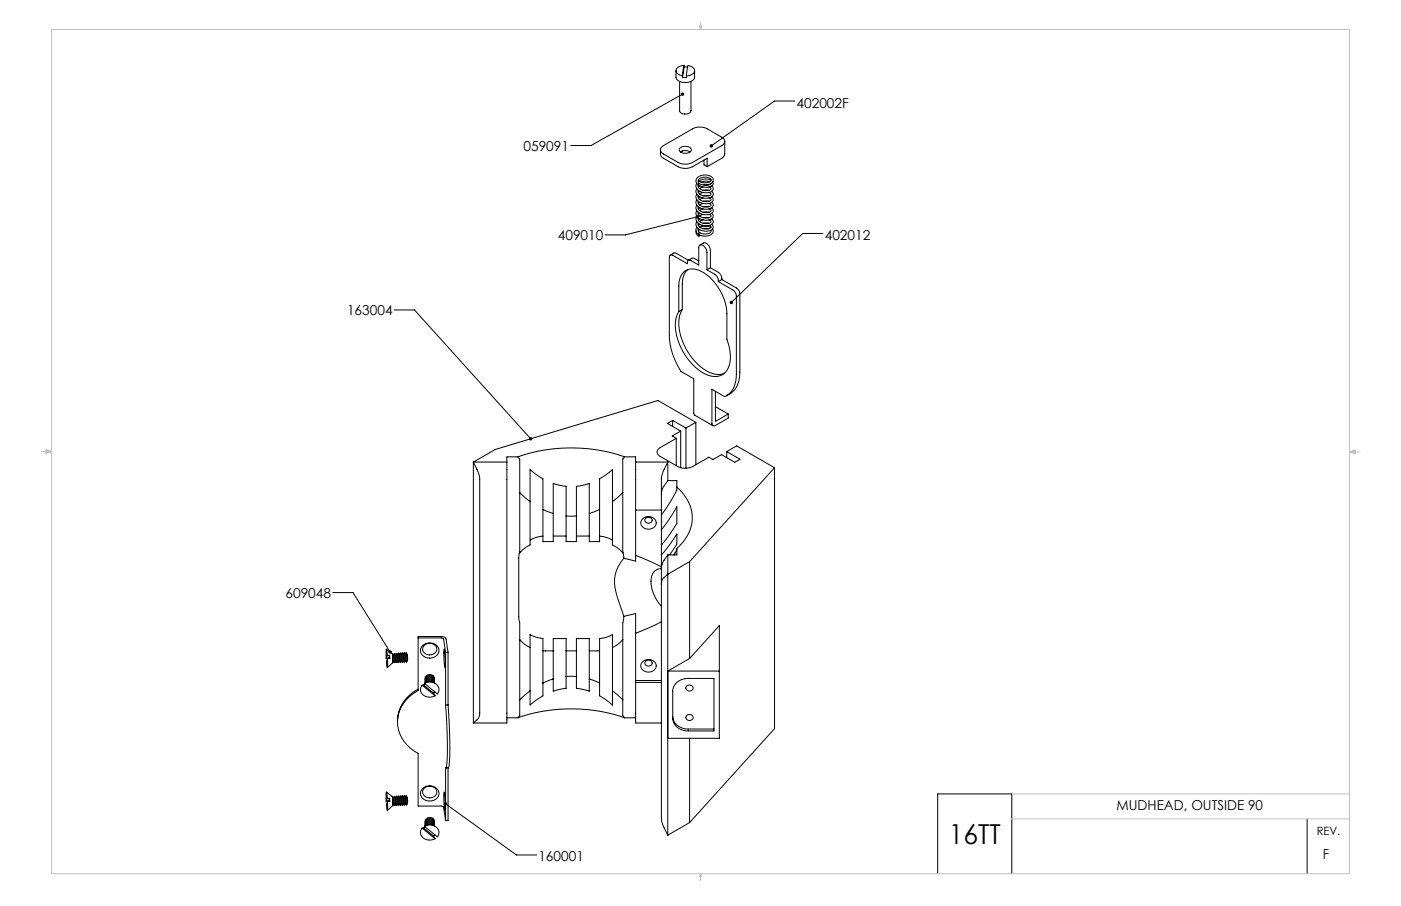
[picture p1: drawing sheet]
<svg xmlns="http://www.w3.org/2000/svg" width="432mm" height="279mm" viewBox="0 0 432 279" stroke-linecap="round" stroke-linejoin="round" font-family="sans-serif">
<defs><g id="words">
<text font-size="8.5" x="292.5" y="260.2">16TT</text>
<g font-size="4.2">
<text x="245.5" y="33.3">402002F</text>
<text x="161.3" y="46.5">059091</text>
<text x="171.9" y="74.1">409010</text>
<text x="254.2" y="74.1">402012</text>
<text x="107" y="97.1">163004</text>
<text x="88" y="184.3">609048</text>
<text x="344.1" y="249.8">MUDHEAD, OUTSIDE 90</text>
<text x="165.9" y="265.4">160001</text>
<text x="407.7" y="264.9">F</text>
</g>
<text font-size="3.5" x="405.8" y="257.6">REV.</text>
</g></defs>
<g fill="none" stroke="#000" stroke-width=".31">
<path d="M208.3 21.8v2a3.1 3.1 0 0 0 4.1 1.5l1-.4 .6-.7 .1-2.4M209.5 25.1v9.1a2.02 2.02 0 0 0 3.5 0v-9.1M210.3 23.4v.5M210.4 29l-28.2 15.9h-6.3M210.9 20.2l-.6 3.2M210.9 20.2a2.06 2.06 0 0 0-2.5 2l.7 .7 1.2 .5M210.9 20.7h1M210.9 20.7l-.6 3.2M210.9 20.2v.5M211.6 23.4v.5h-1.3M212.1 20.2a1.59 1.59 0 0 1 1.6 .7 1.59 1.59 0 0 1 .1 1.7l-1.1 .6-1.1 .2zM245 31.2h-6.3l-19.5 13.8"/>
<path d="M203.6 46.2v1.5l.4 .7 5 3a5 5 0 0 0 4.5 0l4.5-2.6v2.6M204 45.3l9.5-5.6a5 5 0 0 1 4.5 0l4.4 2.6a1.37 1.37 0 0 1 1 1.3 1.37 1.37 0 0 1-1 1.3l-8.9 5.2a5 5 0 0 1-4.5 0l-4.5-2.6a1.32 1.32 0 0 1-.5-2.2zM209.6 45.7a2.31 2.31 0 0 1 3.5 .5 2.15 2.15 0 0 1-3.8 0zM209.7 46.9a2.81 2.81 0 0 1 3 0M209.9 46.7v.1M210.3 46.6l-.4 .2M214.7 56.5a1.95 1.95 0 0 0 1.9 2.8 2.51 2.51 0 0 0 3.2-1.1l-.5-.9M214.8 59.9a1.95 1.95 0 0 0 1.8 2.8 2.26 2.26 0 0 0 3.2-1.3l-.5-.7M214.8 58.2a2.06 2.06 0 0 0 2 2.9 2.25 2.25 0 0 0 3-1.3l-.5-.8M215.2 57a1.63 1.63 0 0 0 2 1.8l1.3-.1a.53 .53 0 0 0 .7-.5 .53 .53 0 0 0-.7-.5M215.2 58.7a1.82 1.82 0 0 0 2.3 1.8l1.6-.4v-.4l-.6-.3M215.3 56.2a1.19 1.19 0 0 1 1.5-1.5 1.66 1.66 0 0 1 2.3 1 3.6 3.6 0 0 1-3.6 .3l-.2 .3a3.1 3.1 0 0 0 4.5-.6 2.24 2.24 0 0 0-3-1.7 1.86 1.86 0 0 0-2.1 2.5l.6 .6"/>
<path d="M215.7 59l-.5 .3M215.7 57.3l-.5 .4M216.7 57.7l-1.1 .5M216.7 59.4l-1.1 .5M217 49.4v1.4l1 .6M218.3 56.9l.2 .1M218.5 58.7h-1.8M218.7 56.1l-1.1-.2-1.5 .3M219.1 56.6l-.8 .4h-1.4M219.2 55.5a3.9 3.9 0 0 0-4 .5M219.7 56a1.17 1.17 0 0 1-1.2 1.7 3.3 3.3 0 0 1-3.2-.9l.2-.2M223.4 43.6v4l-.2 .6-.8 .6-4.4 2.6"/>
<path d="M206.6 78.7l1.1-.7h.5l4 2.3M214.5 71.2l.1 .9 .7 .8M214.8 68.3a2.01 2.01 0 0 0 1.9 2.9 2.2 2.2 0 0 0 3.1-1.3l-.5-.7M214.8 64.9a2.26 2.26 0 0 0 2.5 3 1.88 1.88 0 0 0 2.5-1.5l-.5-.6M214.8 63.3a2.15 2.15 0 0 0 2.2 2.9 2.17 2.17 0 0 0 2.8-1.2l-.5-.9M214.8 61.6a2.24 2.24 0 0 0 2.5 2.9 1.93 1.93 0 0 0 2.5-1.3l-.5-.8M214.8 66.6a2.19 2.19 0 0 0 2.3 3 1.98 1.98 0 0 0 2.7-1.5l-.5-.6M214.8 70l-.3 1.2 .8 1.1M214.9 66.9l-22.2 5.5h-6.2M215.2 67.1a1.58 1.58 0 0 0 1.8 1.8h1.2l.8-.3 .1-.4-.6-.4M215.2 60.4a1.61 1.61 0 0 0 1.9 1.7 1.46 1.46 0 0 0 2-.7l-.6-.3M215.2 70.5v.7l.5 .6"/>
<path d="M215.2 68.8a1.67 1.67 0 0 0 2 1.8h1.1l.7-.4 .1-.3-.6-.4M215.2 62.1a2.01 2.01 0 0 0 2.7 1.8l.6-.1a.53 .53 0 0 0 .7-.5 .53 .53 0 0 0-.7-.6M215.2 63.8a1.54 1.54 0 0 0 1.8 1.7 1.5 1.5 0 0 0 2.1-.7l-.6-.4M215.2 65.5a2 2 0 0 0 2.7 1.7l.6-.1a.53 .53 0 0 0 .7-.4 .53 .53 0 0 0-.7-.6M215.4 72.4a.27 .27 0 0 0-.2 .3 .27 .27 0 0 0 .4 .2 .27 .27 0 0 0 .1-.4M215.7 70.8l-.5 .4M215.7 75.6l1.1-.6a2.09 2.09 0 0 1 2.2 2.2v5.4M215.7 65.8l-.5 .3M215.7 62.4l-.5 .3M215.7 69.2l-.5 .3M215.7 64.1l-.5 .3M215.7 60.7l-.5 .3"/>
<path d="M215.7 67.5l-.5 .3M216.5 70.5l1.9 .1M216.7 66.1l-1.1 .5M216.7 64.4l-1.1 .5M216.7 61l-1.1 .6M216.7 67.8l-1.1 .5M216.7 69.5l-1.1 .5 2-.3 1.5 .5M216.7 62.7l-1.1 .5M218.5 65.4h-1.8M218.5 68.8h-1.8M218.5 60.4h-1.8M218.5 62.1h-1.8"/>
<path d="M218.5 63.8h-1.8M218.5 67.1h-1.8M219.1 71a.95 .95 0 0 1-1.3 1.1h-1.1l-1-.3M219.6 70.6a1.35 1.35 0 0 1-1.2 2.1l-1.3 .1-1.2-.2-.6-.4 .4-.4M253.6 72h-6.2l-22 21.3M121.5 95.6h6.2l35.9 39.7M210.3 95.5a12.2 12.2 0 0 0 .8 11.4 14.7 14.7 0 0 0 9.8 8.6l2.2-.3M210.3 95.5l-1.1 .6M210.7 84a5 5 0 0 1 6.4 .3 16.5 16.5 0 0 1 6.9 12.5v7.9a10.3 10.3 0 0 1-.3 10 5.5 5.5 0 0 1-7.4 0 18.1 18.1 0 0 1-8-16.4l.9-2.2 .1-9.4 .5-1.5zM211.9 83.2l-1 1.4-.5 1.9-.1 9M212.2 80.3l1.4-.7 1.8 .9M217.9 83.2v-5.4a2 2 0 0 0-2.3-2.2l-.2 .8v5.3l-2.7-1.5-.7 .3-.1 .8-4.7-2.6-.4-.1-.4 .4-.1 24.4a21.6 21.6 0 0 0 3.6 11.1l3.9 2.3 .1 11.1 5.8 3.4"/>
<path d="M217.9 83.2l2.8 1.7 .6 .9 .1 1M219 82.6l2.8 1.7 .5 .9 .2 1M219 82.6l-1.1 .6M221.4 86.8l4.6 2.7 .6 .6 .3 .9v24.3a7 7 0 0 1-3.5 7l-4-2.3 .1 11.1 .4 .2h.5l4.1-2.4v-1.2M222.5 86.2l4.6 2.7 .6 .6 .3 .9v24.3a7.3 7.3 0 0 1-3 6.7l-1.1 .6M222.5 86.2l-1.1 .6M207.3 129.6l4.1 2.4M207.3 129.6l-1.6 1 4.1 2.3M207.3 129.6v1.9M208.4 135.2l-4.9 2.8a1.42 1.42 0 0 0-1 1.4 1.42 1.42 0 0 0 1 1.3l5.4 3.2a5.2 5.2 0 0 0 4.6 0l5-2.9 1.2 .7 2.7-1.5 4.1 2.4 1.6-1-4.1-2.3M208.4 135.2v8.4M209.8 132.9l-2.6 1.6 1.2 .7"/>
<path d="M209.8 132.9v11.3M211.4 132v12.4M214.5 130.2l-11.7-6.7-50.2 15.1-6.7 3.9M214.5 130.2l-3.1 1.8M214.5 130.2v13.1M220.5 120.7v9.3l4-2.3M220.5 125.4l4 2.3M224 139.3l3-1.8 11.7 6.7M224 139.3v1.8M145.9 142.5l1.5 3.2 .5 2.1v72.1l-.5 1.6-1.5 1.4M145.9 142.5v80.4M145.9 142.5h10.3"/>
<path d="M145.9 142.5h.1M159.6 140.9a50.4 50.4 0 0 1 32.9 0M159.6 140.9l.6 .7v10.3M159.6 140.9h-3.4v82.1l-10.3-.1M160.2 151.9l3.2 2.8M160.2 151.9v18.6l1.6-1.5 1.6-.9v-13.4M163.4 154.7v-9.9l3.9 2.9v9.4M167.3 157.1l3.2 1.3M167.3 157.1v9.9h3.2v-8.6M170.5 158.4v-9.3l4 .9v9.1M174.5 159.1h3.2M174.5 159.1v7.9h3.2v-7.9"/>
<path d="M181.6 158.4v-9.3l-3.9 .9v9.1M184.8 157.1l-3.2 1.3M184.8 157.1v9.9h-3.2v-8.6M188.8 154.7v-9.9l-4 2.9v9.4M191.9 151.9l-3.1 2.8M191.9 151.9v18.6l-1.2-1.2-1.9-1.2v-13.4M192.5 140.9l-.6 .7v10.3M192.5 140.9h3.4v30.4M195.9 142.5h9.9M195.9 157.3h7.9M199 159.9a1.03 1.03 0 0 1 1.5-.3 1.03 1.03 0 0 1 0 1.6 1.03 1.03 0 0 1-1.3 0 1.03 1.03 0 0 1-.2-1.3zM203.8 158.8v4.6"/>
<path d="M205.8 148.2h2.8v3l-2.2 3.9-2.6 3.7M205.8 148.2l-1.6 2.4-.4 1.8M205.8 142.5l-1.4 2.9-.5 1.9-.1 11.5M205.8 142.5v5.7M208.6 150.2a11.7 11.7 0 0 1 3.7 14.2l-1.7 2.7-2 2.1v1.9h-2.8M238.7 144.2l-26.2 29M238.7 144.2v80.5l-26.2 29M160.2 170.2l-.3 1.9v18.1l.3 1.8v5.2M167.3 165.3l-2 .4-1.9 .9M170.5 165.3h4M177.7 165.3h3.9M184.8 165.3l2.1 .4 1.9 .8"/>
<path d="M191.9 170.2l.4 2M192.3 172.2a11.2 11.2 0 0 0-2 11.9l2 6M195.9 171.3v1.8l-3.6-.9M195.9 171.3l7.9 3.5M198 160a2.41 2.41 0 0 1 2.6-.6 2.41 2.41 0 0 1 1.6 2.2 2.44 2.44 0 0 1-2.6 1.6 2.44 2.44 0 0 1-2.1-2.1zM203.8 175.3v76.9l.5 2.1 1.5 3.2M203.8 174.2v1.1M203.8 168.1v3.1M203.8 163.4l2.6-3.5 2.2-3.6v5.1l-2.2 3.4-2.6 3.3M203.8 175.4a3.3 3.3 0 0 0-3.2 3.9 12.3 12.3 0 0 0 3.2 7.7M203.8 163.4v4.7M203.8 171.2v3"/>
<path d="M204.1 174l-.3 .2M205.8 171.1l-1.6 2.4-.4 1.8M205.8 171.1v86.4M206.4 171.1l2.2-3.3v-3.1l-2.2 3.3-2.6 3.2M208.1 170.4l-.4 .7M208.6 169.5l-.9 1.6M212.5 173.2l-6.7 3.9-1.5 1.4-.5 1.7M212.5 173.2v29.9M102.5 182.7h6.3l11.4 18.4M128.9 196.7l7.6 .1 .2 .3 .6 4.1M130.3 199.1a2.89 2.89 0 0 1 3.1-.7 2.89 2.89 0 0 1 1.9 2.6 2.93 2.93 0 0 1-3.1 1.9 2.93 2.93 0 0 1-2.6-2.5zM130.8 199a2.14 2.14 0 0 1 2.5-.5 2.14 2.14 0 0 1 1.2 2.3 2.22 2.22 0 0 1-2.5 1.1 2.22 2.22 0 0 1-1.7-2.1z"/>
<path d="M160.2 197.2l1.6 1.5 1.6 1M160.2 197.2v18.6M163.4 199.7v-4l1.9 .8 2 .4v3.8M163.4 199.7v13.4M188.8 199.7v-4l-1.9 .8-2.1 .4v3.8M188.8 199.7v13.4M191.9 197.2l-1.2 1.3-1.9 1.2M191.9 197.2v18.6M192.3 190.1l3.6-.9v6.1M192.3 190.1l-.4 1.9v5.2M195.9 195.3v27.7h7.9M203.8 191.7l-7.9 3.6"/>
<path d="M119.1 200.2l1.8 1.3M119.4 202.1l-.3-1.9-.1 2.8M119.4 202.1h.7M119.4 202.1l-.4 .9M119.4 203v2.9l-.3-1.9zM119.8 202.9v.2M119.8 202.9l-.8 .1M120.1 202.1l.1 1-.8-.1M120.1 202.1l-.3 .8M120.9 201.5l.2 2.9M120.9 201.5l.1 2.9M120.9 201.5l.4 .5"/>
<path d="M121 204.4l-1.6 1.5M121.1 204.4h-.1M121.3 202l.2-.5 .2 2.8M121.3 202l.1 1.8M121.4 203.8l.3 .5M121.4 203.8l-.3 .6M121.6 201.5l.3 .5M121.9 202l.1 1.8M122 203.8l.3 .5M122 203.8l-.3 .5M122.1 201.5l.2 2.8M122.1 201.5l-.2 .5"/>
<path d="M122.2 201.5l.3 .5M122.5 202l.1 1.7-.3 .6M122.6 203.8l.3 .5M122.7 201.4l.2 2.9M122.7 201.4l-.2 .6M122.8 201.4l.3 .6 .1 1.7M123.2 203.7l.3 .5M123.2 203.7l-.3 .6M123.3 201.4l.2 2.8M123.3 201.4l-.2 .5M123.4 201.4l.3 .6 .1 .8v.9l-.3 .5M123.8 203.7l.3 .5"/>
<path d="M124 201.4l.1 2.8M124 201.4l-.3 .5M124 201.4l.3 .5M124.3 201.9l.1 1.8M124.4 203.7l-.3 .5M124.6 201.4l.1 2.8-.3-.5M124.6 201.4l-.3 .5M124.6 201.4l.3 .5M124.9 201.9l.3-.6 .1 2.9-.3-.5M124.9 201.9l.1 1.7M125 203.6l-.3 .6M125.2 201.3l.3 .6 .1 .8v.9l-.3 .5"/>
<path d="M128.9 212.5a11.2 11.2 0 0 0-6.4 10.2M130.1 211.3a2.39 2.39 0 0 0 0 2.8 2.39 2.39 0 0 0 2.6 .9l1.4-.4M130.1 211.3l4 3.3M130.6 211.3l3 2.5M130.6 211.3h-.5M130.8 210.8a2.77 2.77 0 0 1 3-.2 2.77 2.77 0 0 1 1.4 2.7l-.4 .7zM131 210.9l-.4 .4M131 210.6a1.44 1.44 0 0 1 1.4-1.2 1.44 1.44 0 0 1 1.5 1.2M131 210.4a1.41 1.41 0 0 1 1.4-1.3 1.41 1.41 0 0 1 1.5 1.3M131 210.1a1.41 1.41 0 0 1 1.4-1.4 1.41 1.41 0 0 1 1.5 1.4M131 209.7a1.41 1.41 0 0 1 1.4-1.3 1.41 1.41 0 0 1 1.5 1.3M131 209.3a1.41 1.41 0 0 1 1.4-1.3 1.41 1.41 0 0 1 1.5 1.3"/>
<path d="M131.1 210.6a1.53 1.53 0 0 1 1.3-.8 1.53 1.53 0 0 1 1.4 .8M131.4 210.5l1.1-.4 1 .4M133.6 213.8l.5 .8M134.1 213.4l-.5 .4M136.9 200.2l.3 2.6v3.1l-.4-2.6zM137.3 217.4l.6 13.4-.1 4.4-.5 1.6v16.3M137.3 201.2v16.2M138.1 201.2l-.6-4.1-.5-.6-1-.2h-7.1v16.7a10.5 10.5 0 0 0-4.8 15l1.8 2.2 3 2.2v16.2l7.6 .1 .2 .3 .6 4.1M138.1 217.4l.5 8.8v7.4l-.3 3-.2 .2h-.7M138.1 217.4h-.8M138.1 201.2h-.8M138.1 201.2v16.2"/>
<path d="M160.2 215.8v4.9l-.6 .7M163.4 213.1l-3.2 2.7M167.3 210.6v4l-3.9 2.8v-4.3M167.3 200.7h3.2M167.3 200.7v9.9M170.5 200.7v-3.8h4v3.8M170.5 209.4l-3.2 1.2M170.5 200.7v8.7M174.5 208.6v3.7l-4 .8v-3.7M174.5 200.7v7.9M174.5 200.7h3.2M177.7 200.7v-3.8h3.9v3.8"/>
<path d="M177.7 208.6h-3.2M177.7 208.6v3.7l3.9 .8v-3.7M177.7 200.7v7.9M181.6 209.4l3.2 1.2M181.6 200.7v8.7M184.8 210.6v4l4 2.8v-4.3M184.8 200.7h-3.2M184.8 200.7v9.9M188.8 213.1l3.1 2.7M191.9 215.8v4.9l.6 .7M195.9 209.9h7.9M195.9 210.4h7.9"/>
<path d="M198 204.1a2.41 2.41 0 0 1 2.6-.6 2.41 2.41 0 0 1 1.6 2.2 2.44 2.44 0 0 1-2.6 1.6 2.44 2.44 0 0 1-2.1-2.2zM199 204a1.03 1.03 0 0 1 1.5-.3 1.03 1.03 0 0 1 0 1.6 1.03 1.03 0 0 1-1.3 0 1.03 1.03 0 0 1-.2-1.3zM208.4 210.7l1.2-.9 1.9-.5 8.5-.1v16.2h-7.9a4.4 4.4 0 0 1-4.8-3.9l.1-8.7 .3-1.2zM211.6 211.6a1.02 1.02 0 0 1 1.6-.2 1.02 1.02 0 0 1-.1 1.6 1.01 1.01 0 0 1-1.3-.1 1.01 1.01 0 0 1-.2-1.3zM212.5 203.1l-6.7 3.8h15.9M212.5 203.1l9.2-10.2v34.8h-15.9M138.1 236.8v16.2l-.8 .1M156.2 221.4h3.4M159.6 221.4a50.4 50.4 0 0 1 32.9 0M192.5 221.4h3.4M207.3 220.9a4.4 4.4 0 0 0 4.8 3.9h7.9M211.6 220.7a1.02 1.02 0 0 1 1.6-.2 1.02 1.02 0 0 1-.1 1.6 1.01 1.01 0 0 1-1.3-.1 1.01 1.01 0 0 1-.2-1.3z"/>
<path d="M212.5 227.7v26M119.1 244.3l1.8 1.3M119.4 246.1l-.3-1.8-.1 2.8M119.4 246.1l.7 .1M119.4 246.1l-.4 1M119.4 247.1v2.9l-.3-1.9zM119.8 247v.2M119.8 247l-.8 .1M120.1 246.2l.1 1-.8-.1M120.1 246.2l-.3 .8M120.9 245.6l.2 2.8M120.9 245.6l.1 2.8"/>
<path d="M120.9 245.6l.4 .5M121 248.4l-1.6 1.6M121.1 248.4h-.1M121.3 246.1l.2-.5 .2 2.8M121.3 246.1l.1 1.8M121.4 247.9l.3 .5M121.4 247.9l-.3 .5M121.6 245.6l.3 .5M121.9 246.1l.1 1.8M122 247.9l.3 .5M122 247.9l-.3 .5M122.1 245.6l.2 2.8"/>
<path d="M122.1 245.6l-.2 .5M122.2 245.6l.3 .5M122.5 246.1l.1 1.6-.3 .7M122.6 247.8l.3 .5M122.7 245.5l.2 2.8M122.7 245.5l-.2 .5M122.8 245.5l.3 .6 .1 1.7M123.2 247.8l.3 .5M123.2 247.8l-.3 .5M123.3 245.5l.2 2.8M123.3 245.5l-.2 .5M123.4 245.5l.3 .5 .1 .9v.8l-.3 .6"/>
<path d="M123.8 247.8l.3 .5M124 245.5l.1 2.8M124 245.5l-.3 .5M124 245.5l.3 .5M124.3 246l.1 1.7M124.4 247.7l-.3 .6M124.6 245.4l.1 2.9-.3-.5M124.6 245.4l-.3 .6M124.6 245.4l.3 .5M124.9 245.9l.3-.5 .1 2.8-.3-.5M124.9 245.9l.1 1.8M125 247.7l-.3 .5"/>
<path d="M125.2 245.4l.3 .5 .1 .9v.8l-.3 .6M130.1 255.4a2.39 2.39 0 0 0 0 2.7 2.39 2.39 0 0 0 2.6 1l1.4-.5M130.1 255.4l4 3.2M130.3 243.2a2.89 2.89 0 0 1 3.1-.7 2.89 2.89 0 0 1 1.9 2.6 2.93 2.93 0 0 1-3.1 1.9 2.93 2.93 0 0 1-2.6-2.5zM130.6 255.3l3 2.5M130.6 255.3l-.5 .1M130.8 243.1a2.14 2.14 0 0 1 2.5-.5 2.14 2.14 0 0 1 1.2 2.3 2.22 2.22 0 0 1-2.5 1.1 2.22 2.22 0 0 1-1.7-2.1zM130.8 254.8a2.77 2.77 0 0 1 3-.1 2.77 2.77 0 0 1 1.4 2.6l-.4 .8zM131 255l-.4 .3M131 254.7a1.44 1.44 0 0 1 1.4-1.2 1.44 1.44 0 0 1 1.5 1.2M131 254.5a1.41 1.41 0 0 1 1.4-1.4 1.41 1.41 0 0 1 1.5 1.4M131 254.1a1.41 1.41 0 0 1 1.4-1.3 1.41 1.41 0 0 1 1.5 1.3"/>
<path d="M131 253.8a1.41 1.41 0 0 1 1.4-1.4 1.41 1.41 0 0 1 1.5 1.4M131 253.4a1.41 1.41 0 0 1 1.4-1.3 1.41 1.41 0 0 1 1.5 1.3M131.1 254.7a1.53 1.53 0 0 1 1.3-.9 1.53 1.53 0 0 1 1.4 .9M131.4 254.6l1.1-.4 1 .4M133.6 257.8l.5 .8M134.1 257.5l-.5 .3M136.9 244.3l.3 2.6v3.1l-.4-2.6zM137.3 247.9l21.9 15.8h6.2M212.5 253.7l-6.7 3.8M402.9 252.5v16.9M289 269.4v-24.6h22.8v24.6"/>
</g>
<g fill="none" stroke="#c0c0c0" stroke-width=".31">
<path d="M15.9 9.1h400.1v260.3h-400.1zM215.6 8h.6l-.3 1.1zM215.7 8l.2 1.1M215.9 6.9v2.2M216 8l-.1 1.1M12.7 139.3h3.2M14.2 139l1.7 .3M14.2 138.7l1.7 .6-1.7 .5zM15.9 139.3l-1.7 .2M416 139.4h3.1M416 139.4l1.7-.6v1.1zM416 139.4l1.7 .2"/>
<path d="M417.7 139.1l-1.7 .3M311.7 252.5h104.3M311.8 244.8h104.2M215.9 269.4v2.2M215.9 269.4l.3 .9h-.6z"/>
</g>
<path d="M163.2 134.9a.53 .53 0 0 0 0 .8 .53 .53 0 0 0 .7 0l-.3-.4 .3 .4a.53 .53 0 0 0 .1-.7 .53 .53 0 0 0-.8-.1zM137 247.5l.3 .4-.4-.3a.53 .53 0 0 0 .3 .8 .53 .53 0 0 0 .6-.7 .53 .53 0 0 0-.8-.2zM119.9 200.7l-.2 .3 .2 .4 .6 .1-.3-.4 .3 .4a.53 .53 0 0 0 .2-.8 .53 .53 0 0 0-.8 0zM225 92.9l-.1 .4 .1 .4 .4-.4-.4 .4a.53 .53 0 0 0 .8 0 .53 .53 0 0 0 0-.8 .53 .53 0 0 0-.8 0zM218.8 44.6v.7l.4-.3-.4 .3a.53 .53 0 0 0 .8 .1 .53 .53 0 0 0 0-.8 .53 .53 0 0 0-.8 0zM210 28.6a.53 .53 0 0 0-.1 .8 .53 .53 0 0 0 .8 .1 .53 .53 0 0 0 .1-.7l-.4 .2 .4-.3-.4-.2zM214.5 66.5a.53 .53 0 0 0 .3 .9 .53 .53 0 0 0 .6-.7l-.5 .2 .5-.2-.3-.3z" fill="#000"/>
<use href="#words"/>
</svg>
